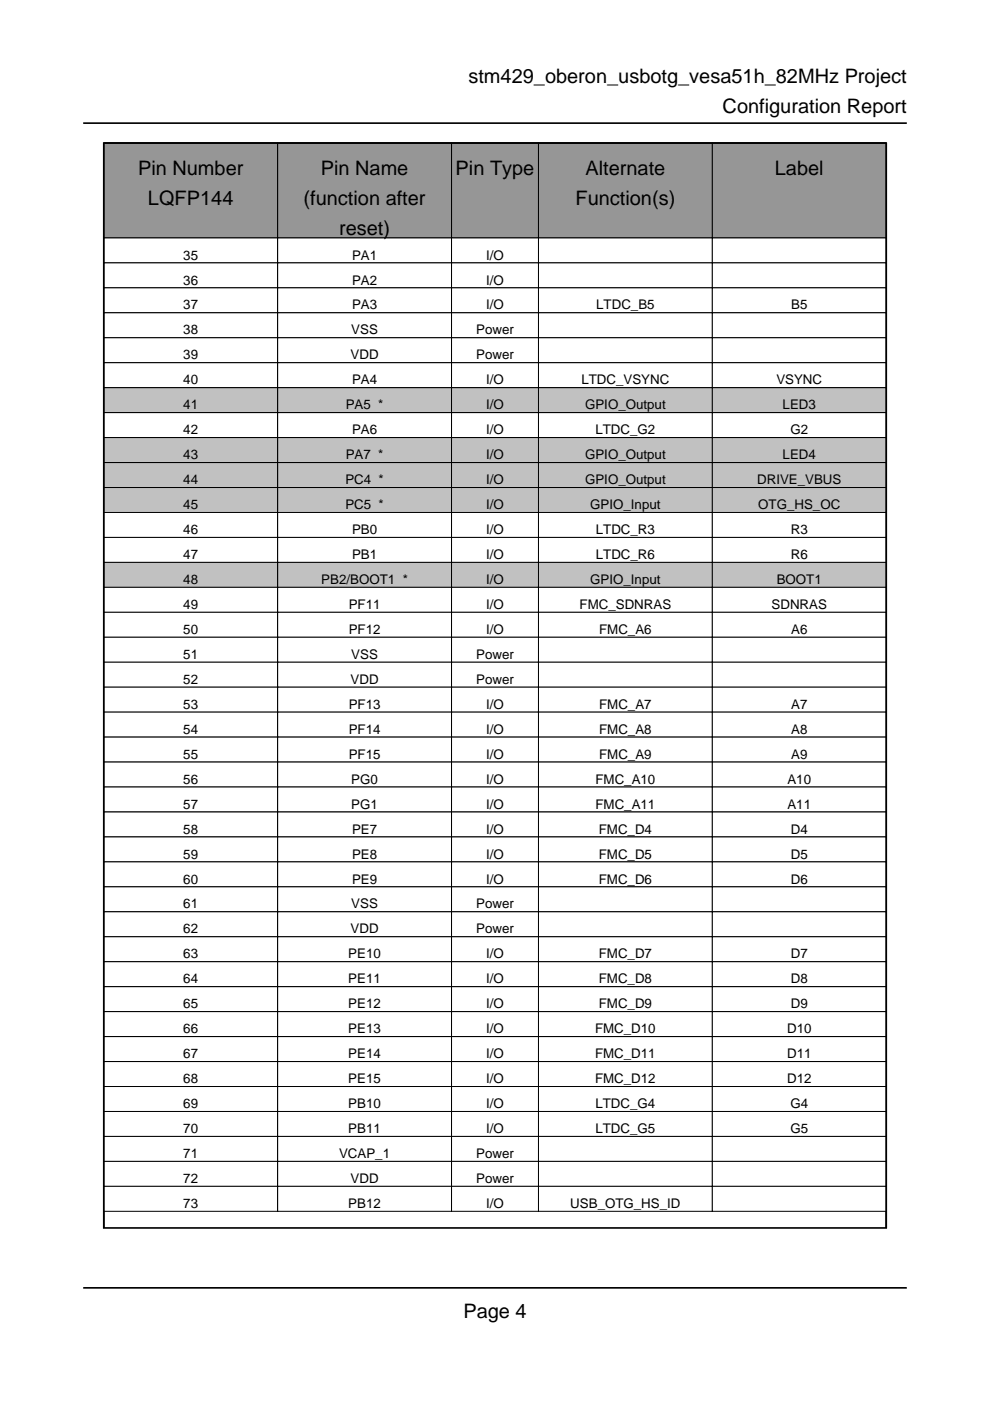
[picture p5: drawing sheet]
<svg xmlns="http://www.w3.org/2000/svg" width="210mm" height="297mm" viewBox="0 0 210 297" stroke-linecap="round" stroke-linejoin="round" font-family="sans-serif">
<defs><g id="words">
<g font-size="4.2">
<text x="99.3" y="17.6">stm429_oberon_usbotg_vesa51h_82MHz Project</text>
<text x="153.2" y="24">Configuration Report</text>
<text x="29.3" y="37">Pin Number</text>
<text x="68" y="37">Pin Name</text>
<text x="96.6" y="37">Pin Type</text>
<text x="124.1" y="37">Alternate</text>
<text x="164.3" y="37">Label</text>
<text x="31.4" y="43.4">LQFP144</text>
<text x="64.4" y="43.4">(function after</text>
<text x="122" y="43.4">Function(s)</text>
<text x="71.9" y="49.7">reset)</text>
<text x="98.2" y="279.4">Page 4</text>
</g>
<g font-size="2.8">
<text x="38.9" y="55">35</text>
<text x="74.6" y="55">PA1</text>
<text x="103.1" y="55">I/O</text>
<text x="38.9" y="60.3">36</text>
<text x="38.9" y="65.6">37</text>
<text x="74.6" y="60.3">PA2</text>
<text x="74.6" y="65.6">PA3</text>
<text x="103.1" y="60.3">I/O</text>
<text x="103.1" y="65.6">I/O</text>
<text x="126.4" y="65.6">LTDC_B5</text>
<text x="167.7" y="65.6">B5</text>
<text x="38.9" y="70.9">38</text>
<text x="74.5" y="70.9">VSS</text>
<text x="101" y="70.9">Power</text>
<text x="38.9" y="76.2">39</text>
<text x="74.3" y="76.2">VDD</text>
<text x="101" y="76.2">Power</text>
<text x="38.9" y="81.5">40</text>
<text x="74.6" y="81.5">PA4</text>
<text x="103.1" y="81.5">I/O</text>
<text x="123.3" y="81.5">LTDC_VSYNC</text>
<text x="164.6" y="81.5">VSYNC</text>
<text x="38.9" y="86.8">41</text>
<text x="73.3" y="86.8">PA5 *</text>
<text x="103.1" y="86.8">I/O</text>
<text x="124.1" y="86.8">GPIO_Output</text>
<text x="165.9" y="86.8">LED3</text>
<text x="38.9" y="92.1">42</text>
<text x="74.6" y="92.1">PA6</text>
<text x="103.1" y="92.1">I/O</text>
<text x="126.2" y="92.1">LTDC_G2</text>
<text x="167.6" y="92.1">G2</text>
<text x="38.9" y="97.4">43</text>
<text x="73.3" y="97.4">PA7 *</text>
<text x="103.1" y="97.4">I/O</text>
<text x="124.1" y="97.4">GPIO_Output</text>
<text x="165.9" y="97.4">LED4</text>
<text x="38.9" y="102.7">44</text>
<text x="38.9" y="107.9">45</text>
<text x="73.2" y="102.7">PC4 *</text>
<text x="73.2" y="107.9">PC5 *</text>
<text x="103.1" y="102.7">I/O</text>
<text x="103.1" y="107.9">I/O</text>
<text x="124.1" y="102.7">GPIO_Output</text>
<text x="125.1" y="107.9">GPIO_Input</text>
<text x="160.5" y="102.7">DRIVE_VBUS</text>
<text x="160.8" y="107.9">OTG_HS_OC</text>
<text x="38.9" y="113.2">46</text>
<text x="74.6" y="113.2">PB0</text>
<text x="103.1" y="113.2">I/O</text>
<text x="126.3" y="113.2">LTDC_R3</text>
<text x="167.7" y="113.2">R3</text>
<text x="38.9" y="118.5">47</text>
<text x="74.6" y="118.5">PB1</text>
<text x="103.1" y="118.5">I/O</text>
<text x="126.3" y="118.5">LTDC_R6</text>
<text x="167.7" y="118.5">R6</text>
<text x="38.9" y="123.8">48</text>
<text x="68.1" y="123.8">PB2/BOOT1 *</text>
<text x="103.1" y="123.8">I/O</text>
<text x="125.1" y="123.8">GPIO_Input</text>
<text x="164.7" y="123.8">BOOT1</text>
<text x="38.9" y="129.1">49</text>
<text x="73.9" y="129.1">PF11</text>
<text x="103.1" y="129.1">I/O</text>
<text x="122.9" y="129.1">FMC_SDNRAS</text>
<text x="163.6" y="129.1">SDNRAS</text>
<text x="38.9" y="134.4">50</text>
<text x="73.9" y="134.4">PF12</text>
<text x="103.1" y="134.4">I/O</text>
<text x="127" y="134.4">FMC_A6</text>
<text x="167.7" y="134.4">A6</text>
<text x="38.9" y="139.7">51</text>
<text x="74.5" y="139.7">VSS</text>
<text x="101" y="139.7">Power</text>
<text x="38.9" y="145">52</text>
<text x="74.3" y="145">VDD</text>
<text x="101" y="145">Power</text>
<text x="38.9" y="150.3">53</text>
<text x="38.9" y="155.6">54</text>
<text x="73.9" y="150.3">PF13</text>
<text x="73.9" y="155.6">PF14</text>
<text x="103.1" y="150.3">I/O</text>
<text x="103.1" y="155.6">I/O</text>
<text x="127" y="150.3">FMC_A7</text>
<text x="127" y="155.6">FMC_A8</text>
<text x="167.7" y="150.3">A7</text>
<text x="167.7" y="155.6">A8</text>
<text x="38.9" y="160.9">55</text>
<text x="73.9" y="160.9">PF15</text>
<text x="103.1" y="160.9">I/O</text>
<text x="127" y="160.9">FMC_A9</text>
<text x="167.7" y="160.9">A9</text>
<text x="38.9" y="166.2">56</text>
<text x="74.5" y="166.2">PG0</text>
<text x="103.1" y="166.2">I/O</text>
<text x="126.2" y="166.2">FMC_A10</text>
<text x="167" y="166.2">A10</text>
<text x="38.9" y="171.4">57</text>
<text x="74.5" y="171.4">PG1</text>
<text x="103.1" y="171.4">I/O</text>
<text x="126.2" y="171.4">FMC_A11</text>
<text x="167" y="171.4">A11</text>
<text x="38.9" y="176.7">58</text>
<text x="74.6" y="176.7">PE7</text>
<text x="103.1" y="176.7">I/O</text>
<text x="127" y="176.7">FMC_D4</text>
<text x="167.7" y="176.7">D4</text>
<text x="38.9" y="182">59</text>
<text x="74.6" y="182">PE8</text>
<text x="103.1" y="182">I/O</text>
<text x="127" y="182">FMC_D5</text>
<text x="167.7" y="182">D5</text>
<text x="38.9" y="187.3">60</text>
<text x="74.6" y="187.3">PE9</text>
<text x="103.1" y="187.3">I/O</text>
<text x="127" y="187.3">FMC_D6</text>
<text x="167.7" y="187.3">D6</text>
<text x="38.9" y="192.6">61</text>
<text x="38.9" y="197.9">62</text>
<text x="74.3" y="197.9">VDD</text>
<text x="74.5" y="192.6">VSS</text>
<text x="101" y="192.6">Power</text>
<text x="101" y="197.9">Power</text>
<text x="38.9" y="203.2">63</text>
<text x="73.9" y="203.2">PE10</text>
<text x="103.1" y="203.2">I/O</text>
<text x="127" y="203.2">FMC_D7</text>
<text x="167.7" y="203.2">D7</text>
<text x="38.9" y="208.5">64</text>
<text x="73.9" y="208.5">PE11</text>
<text x="103.1" y="208.5">I/O</text>
<text x="127" y="208.5">FMC_D8</text>
<text x="167.7" y="208.5">D8</text>
<text x="38.9" y="213.8">65</text>
<text x="73.9" y="213.8">PE12</text>
<text x="103.1" y="213.8">I/O</text>
<text x="127" y="213.8">FMC_D9</text>
<text x="167.7" y="213.8">D9</text>
<text x="38.9" y="219.1">66</text>
<text x="73.9" y="219.1">PE13</text>
<text x="103.1" y="219.1">I/O</text>
<text x="126.2" y="219.1">FMC_D10</text>
<text x="166.9" y="219.1">D10</text>
<text x="38.9" y="224.4">67</text>
<text x="73.9" y="224.4">PE14</text>
<text x="103.1" y="224.4">I/O</text>
<text x="126.2" y="224.4">FMC_D11</text>
<text x="166.9" y="224.4">D11</text>
<text x="38.9" y="229.7">68</text>
<text x="73.9" y="229.7">PE15</text>
<text x="103.1" y="229.7">I/O</text>
<text x="126.2" y="229.7">FMC_D12</text>
<text x="166.9" y="229.7">D12</text>
<text x="38.9" y="234.9">69</text>
<text x="73.9" y="234.9">PB10</text>
<text x="103.1" y="234.9">I/O</text>
<text x="126.2" y="234.9">LTDC_G4</text>
<text x="167.6" y="234.9">G4</text>
<text x="38.9" y="240.2">70</text>
<text x="38.9" y="245.5">71</text>
<text x="71.9" y="245.5">VCAP_1</text>
<text x="73.9" y="240.2">PB11</text>
<text x="101" y="245.5">Power</text>
<text x="103.1" y="240.2">I/O</text>
<text x="126.2" y="240.2">LTDC_G5</text>
<text x="167.6" y="240.2">G5</text>
<text x="38.9" y="250.8">72</text>
<text x="74.3" y="250.8">VDD</text>
<text x="101" y="250.8">Power</text>
<text x="38.9" y="256.1">73</text>
<text x="73.9" y="256.1">PB12</text>
<text x="103.1" y="256.1">I/O</text>
<text x="120.9" y="256.1">USB_OTG_HS_ID</text>
</g>
</g></defs>
<path d="M22 260.3v-230h165.9v230" fill="none" stroke="#000" stroke-width=".35"/>
<path d="M22 30.3h36.9v20.1h-36.9z" fill="#90989e"/>
<path d="M22 30.3h36.9v20.1h-36.9z" fill="none" stroke="#000" stroke-width=".21"/>
<path d="M58.9 30.3h36.8v20.1h-36.8z" fill="#90989e"/>
<path d="M58.9 30.3h36.8v20.1h-36.8z" fill="none" stroke="#000" stroke-width=".21"/>
<path d="M95.7 30.3h18.5v20.1h-18.5z" fill="#90989e"/>
<path d="M95.7 30.3h18.5v20.1h-18.5z" fill="none" stroke="#000" stroke-width=".21"/>
<path d="M114.2 30.3h36.8v20.1h-36.8z" fill="#90989e"/>
<path d="M114.2 30.3h36.8v20.1h-36.8z" fill="none" stroke="#000" stroke-width=".21"/>
<path d="M151 30.3h36.9v20.1h-36.9z" fill="#90989e"/>
<path d="M151 30.3h36.9v20.1h-36.9z" fill="none" stroke="#000" stroke-width=".21"/>
<path d="M22 50.4h36.9v5.3h-36.9z" fill="#fff"/>
<path d="M22 50.4h36.9v5.3h-36.9z" fill="none" stroke="#000" stroke-width=".21"/>
<path d="M58.9 50.4h36.8v5.3h-36.8z" fill="#fff"/>
<path d="M58.9 50.4h36.8v5.3h-36.8z" fill="none" stroke="#000" stroke-width=".21"/>
<path d="M95.7 50.4h18.5v5.3h-18.5z" fill="#fff"/>
<path d="M95.7 50.4h18.5v5.3h-18.5z" fill="none" stroke="#000" stroke-width=".21"/>
<path d="M114.2 50.4h36.8v5.3h-36.8z" fill="#fff"/>
<path d="M114.2 50.4h36.8v5.3h-36.8z" fill="none" stroke="#000" stroke-width=".21"/>
<path d="M151 50.4h36.9v5.3h-36.9z" fill="#fff"/>
<path d="M151 50.4h36.9v5.3h-36.9z" fill="none" stroke="#000" stroke-width=".21"/>
<path d="M22 55.7h36.9v5.3h-36.9z" fill="#fff"/>
<path d="M22 55.7h36.9v5.3h-36.9z" fill="none" stroke="#000" stroke-width=".21"/>
<path d="M58.9 55.7h36.8v5.3h-36.8z" fill="#fff"/>
<path d="M58.9 55.7h36.8v5.3h-36.8z" fill="none" stroke="#000" stroke-width=".21"/>
<path d="M95.7 55.7h18.5v5.3h-18.5z" fill="#fff"/>
<path d="M95.7 55.7h18.5v5.3h-18.5z" fill="none" stroke="#000" stroke-width=".21"/>
<path d="M114.2 55.7h36.8v5.3h-36.8z" fill="#fff"/>
<path d="M114.2 55.7h36.8v5.3h-36.8z" fill="none" stroke="#000" stroke-width=".21"/>
<path d="M151 55.7h36.9v5.3h-36.9z" fill="#fff"/>
<path d="M151 55.7h36.9v5.3h-36.9z" fill="none" stroke="#000" stroke-width=".21"/>
<path d="M22 61h36.9v5.3h-36.9z" fill="#fff"/>
<path d="M22 61h36.9v5.3h-36.9z" fill="none" stroke="#000" stroke-width=".21"/>
<path d="M58.9 61h36.8v5.3h-36.8z" fill="#fff"/>
<path d="M58.9 61h36.8v5.3h-36.8z" fill="none" stroke="#000" stroke-width=".21"/>
<path d="M95.7 61h18.5v5.3h-18.5z" fill="#fff"/>
<path d="M95.7 61h18.5v5.3h-18.5z" fill="none" stroke="#000" stroke-width=".21"/>
<path d="M114.2 61h36.8v5.3h-36.8z" fill="#fff"/>
<path d="M114.2 61h36.8v5.3h-36.8z" fill="none" stroke="#000" stroke-width=".21"/>
<path d="M151 61h36.9v5.3h-36.9z" fill="#fff"/>
<path d="M151 61h36.9v5.3h-36.9z" fill="none" stroke="#000" stroke-width=".21"/>
<path d="M22 66.3h36.9v5.3h-36.9z" fill="#fff"/>
<path d="M22 66.3h36.9v5.3h-36.9z" fill="none" stroke="#000" stroke-width=".21"/>
<path d="M58.9 66.3h36.8v5.3h-36.8z" fill="#fff"/>
<path d="M58.9 66.3h36.8v5.3h-36.8z" fill="none" stroke="#000" stroke-width=".21"/>
<path d="M95.7 66.3h18.5v5.3h-18.5z" fill="#fff"/>
<path d="M95.7 66.3h18.5v5.3h-18.5z" fill="none" stroke="#000" stroke-width=".21"/>
<path d="M114.2 66.3h36.8v5.3h-36.8z" fill="#fff"/>
<path d="M114.2 66.3h36.8v5.3h-36.8z" fill="none" stroke="#000" stroke-width=".21"/>
<path d="M151 66.3h36.9v5.3h-36.9z" fill="#fff"/>
<path d="M151 66.3h36.9v5.3h-36.9z" fill="none" stroke="#000" stroke-width=".21"/>
<path d="M22 71.6h36.9v5.3h-36.9z" fill="#fff"/>
<path d="M22 71.6h36.9v5.3h-36.9z" fill="none" stroke="#000" stroke-width=".21"/>
<path d="M58.9 71.6h36.8v5.3h-36.8z" fill="#fff"/>
<path d="M58.9 71.6h36.8v5.3h-36.8z" fill="none" stroke="#000" stroke-width=".21"/>
<path d="M95.7 71.6h18.5v5.3h-18.5z" fill="#fff"/>
<path d="M95.7 71.6h18.5v5.3h-18.5z" fill="none" stroke="#000" stroke-width=".21"/>
<path d="M114.2 71.6h36.8v5.3h-36.8z" fill="#fff"/>
<path d="M114.2 71.6h36.8v5.3h-36.8z" fill="none" stroke="#000" stroke-width=".21"/>
<path d="M151 71.6h36.9v5.3h-36.9z" fill="#fff"/>
<path d="M151 71.6h36.9v5.3h-36.9z" fill="none" stroke="#000" stroke-width=".21"/>
<path d="M22 76.9h36.9v5.3h-36.9z" fill="#fff"/>
<path d="M22 76.9h36.9v5.3h-36.9z" fill="none" stroke="#000" stroke-width=".21"/>
<path d="M58.9 76.9h36.8v5.3h-36.8z" fill="#fff"/>
<path d="M58.9 76.9h36.8v5.3h-36.8z" fill="none" stroke="#000" stroke-width=".21"/>
<path d="M95.7 76.9h18.5v5.3h-18.5z" fill="#fff"/>
<path d="M95.7 76.9h18.5v5.3h-18.5z" fill="none" stroke="#000" stroke-width=".21"/>
<path d="M114.2 76.9h36.8v5.3h-36.8z" fill="#fff"/>
<path d="M114.2 76.9h36.8v5.3h-36.8z" fill="none" stroke="#000" stroke-width=".21"/>
<path d="M151 76.9h36.9v5.3h-36.9z" fill="#fff"/>
<path d="M151 76.9h36.9v5.3h-36.9z" fill="none" stroke="#000" stroke-width=".21"/>
<path d="M22 82.2h36.9v5.3h-36.9z" fill="#b9c4ca"/>
<path d="M22 82.2h36.9v5.3h-36.9z" fill="none" stroke="#000" stroke-width=".21"/>
<path d="M58.9 82.2h36.8v5.3h-36.8z" fill="#b9c4ca"/>
<path d="M58.9 82.2h36.8v5.3h-36.8z" fill="none" stroke="#000" stroke-width=".21"/>
<path d="M95.7 82.2h18.5v5.3h-18.5z" fill="#b9c4ca"/>
<path d="M95.7 82.2h18.5v5.3h-18.5z" fill="none" stroke="#000" stroke-width=".21"/>
<path d="M114.2 82.2h36.8v5.3h-36.8z" fill="#b9c4ca"/>
<path d="M114.2 82.2h36.8v5.3h-36.8z" fill="none" stroke="#000" stroke-width=".21"/>
<path d="M151 82.2h36.9v5.3h-36.9z" fill="#b9c4ca"/>
<path d="M151 82.2h36.9v5.3h-36.9z" fill="none" stroke="#000" stroke-width=".21"/>
<path d="M22 87.5h36.9v5.3h-36.9z" fill="#fff"/>
<path d="M22 87.5h36.9v5.3h-36.9z" fill="none" stroke="#000" stroke-width=".21"/>
<path d="M58.9 87.5h36.8v5.3h-36.8z" fill="#fff"/>
<path d="M58.9 87.5h36.8v5.3h-36.8z" fill="none" stroke="#000" stroke-width=".21"/>
<path d="M95.7 87.5h18.5v5.3h-18.5z" fill="#fff"/>
<path d="M95.7 87.5h18.5v5.3h-18.5z" fill="none" stroke="#000" stroke-width=".21"/>
<path d="M114.2 87.5h36.8v5.3h-36.8z" fill="#fff"/>
<path d="M114.2 87.5h36.8v5.3h-36.8z" fill="none" stroke="#000" stroke-width=".21"/>
<path d="M151 87.5h36.9v5.3h-36.9z" fill="#fff"/>
<path d="M151 87.5h36.9v5.3h-36.9z" fill="none" stroke="#000" stroke-width=".21"/>
<path d="M22 92.8h36.9v5.3h-36.9z" fill="#b9c4ca"/>
<path d="M22 92.8h36.9v5.3h-36.9z" fill="none" stroke="#000" stroke-width=".21"/>
<path d="M58.9 92.8h36.8v5.3h-36.8z" fill="#b9c4ca"/>
<path d="M58.9 92.8h36.8v5.3h-36.8z" fill="none" stroke="#000" stroke-width=".21"/>
<path d="M95.7 92.8h18.5v5.3h-18.5z" fill="#b9c4ca"/>
<path d="M95.7 92.8h18.5v5.3h-18.5z" fill="none" stroke="#000" stroke-width=".21"/>
<path d="M114.2 92.8h36.8v5.3h-36.8z" fill="#b9c4ca"/>
<path d="M114.2 92.8h36.8v5.3h-36.8z" fill="none" stroke="#000" stroke-width=".21"/>
<path d="M151 92.8h36.9v5.3h-36.9z" fill="#b9c4ca"/>
<path d="M151 92.8h36.9v5.3h-36.9z" fill="none" stroke="#000" stroke-width=".21"/>
<path d="M22 98.1h36.9v5.3h-36.9z" fill="#b9c4ca"/>
<path d="M22 98.1h36.9v5.3h-36.9z" fill="none" stroke="#000" stroke-width=".21"/>
<path d="M58.9 98.1h36.8v5.3h-36.8z" fill="#b9c4ca"/>
<path d="M58.9 98.1h36.8v5.3h-36.8z" fill="none" stroke="#000" stroke-width=".21"/>
<path d="M95.7 98.1h18.5v5.3h-18.5z" fill="#b9c4ca"/>
<path d="M95.7 98.1h18.5v5.3h-18.5z" fill="none" stroke="#000" stroke-width=".21"/>
<path d="M114.2 98.1h36.8v5.3h-36.8z" fill="#b9c4ca"/>
<path d="M114.2 98.1h36.8v5.3h-36.8z" fill="none" stroke="#000" stroke-width=".21"/>
<path d="M151 98.1h36.9v5.3h-36.9z" fill="#b9c4ca"/>
<path d="M151 98.1h36.9v5.3h-36.9z" fill="none" stroke="#000" stroke-width=".21"/>
<path d="M22 103.4h36.9v5.3h-36.9z" fill="#b9c4ca"/>
<path d="M22 103.4h36.9v5.3h-36.9z" fill="none" stroke="#000" stroke-width=".21"/>
<path d="M58.9 103.4h36.8v5.3h-36.8z" fill="#b9c4ca"/>
<path d="M58.9 103.4h36.8v5.3h-36.8z" fill="none" stroke="#000" stroke-width=".21"/>
<path d="M95.7 103.4h18.5v5.3h-18.5z" fill="#b9c4ca"/>
<path d="M95.7 103.4h18.5v5.3h-18.5z" fill="none" stroke="#000" stroke-width=".21"/>
<path d="M114.2 103.4h36.8v5.3h-36.8z" fill="#b9c4ca"/>
<path d="M114.2 103.4h36.8v5.3h-36.8z" fill="none" stroke="#000" stroke-width=".21"/>
<path d="M151 103.4h36.9v5.3h-36.9z" fill="#b9c4ca"/>
<path d="M151 103.4h36.9v5.3h-36.9z" fill="none" stroke="#000" stroke-width=".21"/>
<path d="M22 108.7h36.9v5.2h-36.9z" fill="#fff"/>
<path d="M22 108.7h36.9v5.2h-36.9z" fill="none" stroke="#000" stroke-width=".21"/>
<path d="M58.9 108.7h36.8v5.2h-36.8z" fill="#fff"/>
<path d="M58.9 108.7h36.8v5.2h-36.8z" fill="none" stroke="#000" stroke-width=".21"/>
<path d="M95.7 108.7h18.5v5.2h-18.5z" fill="#fff"/>
<path d="M95.7 108.7h18.5v5.2h-18.5z" fill="none" stroke="#000" stroke-width=".21"/>
<path d="M114.2 108.7h36.8v5.2h-36.8z" fill="#fff"/>
<path d="M114.2 108.7h36.8v5.2h-36.8z" fill="none" stroke="#000" stroke-width=".21"/>
<path d="M151 108.7h36.9v5.2h-36.9z" fill="#fff"/>
<path d="M151 108.7h36.9v5.2h-36.9z" fill="none" stroke="#000" stroke-width=".21"/>
<path d="M22 113.9h36.9v5.3h-36.9z" fill="#fff"/>
<path d="M22 113.9h36.9v5.3h-36.9z" fill="none" stroke="#000" stroke-width=".21"/>
<path d="M58.9 113.9h36.8v5.3h-36.8z" fill="#fff"/>
<path d="M58.9 113.9h36.8v5.3h-36.8z" fill="none" stroke="#000" stroke-width=".21"/>
<path d="M95.7 113.9h18.5v5.3h-18.5z" fill="#fff"/>
<path d="M95.7 113.9h18.5v5.3h-18.5z" fill="none" stroke="#000" stroke-width=".21"/>
<path d="M114.2 113.9h36.8v5.3h-36.8z" fill="#fff"/>
<path d="M114.2 113.9h36.8v5.3h-36.8z" fill="none" stroke="#000" stroke-width=".21"/>
<path d="M151 113.9h36.9v5.3h-36.9z" fill="#fff"/>
<path d="M151 113.9h36.9v5.3h-36.9z" fill="none" stroke="#000" stroke-width=".21"/>
<path d="M22 119.2h36.9v5.3h-36.9z" fill="#b9c4ca"/>
<path d="M22 119.2h36.9v5.3h-36.9z" fill="none" stroke="#000" stroke-width=".21"/>
<path d="M58.9 119.2h36.8v5.3h-36.8z" fill="#b9c4ca"/>
<path d="M58.9 119.2h36.8v5.3h-36.8z" fill="none" stroke="#000" stroke-width=".21"/>
<path d="M95.7 119.2h18.5v5.3h-18.5z" fill="#b9c4ca"/>
<path d="M95.7 119.2h18.5v5.3h-18.5z" fill="none" stroke="#000" stroke-width=".21"/>
<path d="M114.2 119.2h36.8v5.3h-36.8z" fill="#b9c4ca"/>
<path d="M114.2 119.2h36.8v5.3h-36.8z" fill="none" stroke="#000" stroke-width=".21"/>
<path d="M151 119.2h36.9v5.3h-36.9z" fill="#b9c4ca"/>
<path d="M151 119.2h36.9v5.3h-36.9z" fill="none" stroke="#000" stroke-width=".21"/>
<path d="M22 124.5h36.9v5.3h-36.9z" fill="#fff"/>
<path d="M22 124.5h36.9v5.3h-36.9z" fill="none" stroke="#000" stroke-width=".21"/>
<path d="M58.9 124.5h36.8v5.3h-36.8z" fill="#fff"/>
<path d="M58.9 124.5h36.8v5.3h-36.8z" fill="none" stroke="#000" stroke-width=".21"/>
<path d="M95.7 124.5h18.5v5.3h-18.5z" fill="#fff"/>
<path d="M95.7 124.5h18.5v5.3h-18.5z" fill="none" stroke="#000" stroke-width=".21"/>
<path d="M114.2 124.5h36.8v5.3h-36.8z" fill="#fff"/>
<path d="M114.2 124.5h36.8v5.3h-36.8z" fill="none" stroke="#000" stroke-width=".21"/>
<path d="M151 124.5h36.9v5.3h-36.9z" fill="#fff"/>
<path d="M151 124.5h36.9v5.3h-36.9z" fill="none" stroke="#000" stroke-width=".21"/>
<path d="M22 129.8h36.9v5.3h-36.9z" fill="#fff"/>
<path d="M22 129.8h36.9v5.3h-36.9z" fill="none" stroke="#000" stroke-width=".21"/>
<path d="M58.9 129.8h36.8v5.3h-36.8z" fill="#fff"/>
<path d="M58.9 129.8h36.8v5.3h-36.8z" fill="none" stroke="#000" stroke-width=".21"/>
<path d="M95.7 129.8h18.5v5.3h-18.5z" fill="#fff"/>
<path d="M95.7 129.8h18.5v5.3h-18.5z" fill="none" stroke="#000" stroke-width=".21"/>
<path d="M114.2 129.8h36.8v5.3h-36.8z" fill="#fff"/>
<path d="M114.2 129.8h36.8v5.3h-36.8z" fill="none" stroke="#000" stroke-width=".21"/>
<path d="M151 129.8h36.9v5.3h-36.9z" fill="#fff"/>
<path d="M151 129.8h36.9v5.3h-36.9z" fill="none" stroke="#000" stroke-width=".21"/>
<path d="M22 135.1h36.9v5.3h-36.9z" fill="#fff"/>
<path d="M22 135.1h36.9v5.3h-36.9z" fill="none" stroke="#000" stroke-width=".21"/>
<path d="M58.9 135.1h36.8v5.3h-36.8z" fill="#fff"/>
<path d="M58.9 135.1h36.8v5.3h-36.8z" fill="none" stroke="#000" stroke-width=".21"/>
<path d="M95.7 135.1h18.5v5.3h-18.5z" fill="#fff"/>
<path d="M95.7 135.1h18.5v5.3h-18.5z" fill="none" stroke="#000" stroke-width=".21"/>
<path d="M114.2 135.1h36.8v5.3h-36.8z" fill="#fff"/>
<path d="M114.2 135.1h36.8v5.3h-36.8z" fill="none" stroke="#000" stroke-width=".21"/>
<path d="M151 135.1h36.9v5.3h-36.9z" fill="#fff"/>
<path d="M151 135.1h36.9v5.3h-36.9z" fill="none" stroke="#000" stroke-width=".21"/>
<path d="M22 140.4h36.9v5.3h-36.9z" fill="#fff"/>
<path d="M22 140.4h36.9v5.3h-36.9z" fill="none" stroke="#000" stroke-width=".21"/>
<path d="M58.9 140.4h36.8v5.3h-36.8z" fill="#fff"/>
<path d="M58.9 140.4h36.8v5.3h-36.8z" fill="none" stroke="#000" stroke-width=".21"/>
<path d="M95.7 140.4h18.5v5.3h-18.5z" fill="#fff"/>
<path d="M95.7 140.4h18.5v5.3h-18.5z" fill="none" stroke="#000" stroke-width=".21"/>
<path d="M114.2 140.4h36.8v5.3h-36.8z" fill="#fff"/>
<path d="M114.2 140.4h36.8v5.3h-36.8z" fill="none" stroke="#000" stroke-width=".21"/>
<path d="M151 140.4h36.9v5.3h-36.9z" fill="#fff"/>
<path d="M151 140.4h36.9v5.3h-36.9z" fill="none" stroke="#000" stroke-width=".21"/>
<path d="M22 145.7h36.9v5.3h-36.9z" fill="#fff"/>
<path d="M22 145.7h36.9v5.3h-36.9z" fill="none" stroke="#000" stroke-width=".21"/>
<path d="M58.9 145.7h36.8v5.3h-36.8z" fill="#fff"/>
<path d="M58.9 145.7h36.8v5.3h-36.8z" fill="none" stroke="#000" stroke-width=".21"/>
<path d="M95.7 145.7h18.5v5.3h-18.5z" fill="#fff"/>
<path d="M95.7 145.7h18.5v5.3h-18.5z" fill="none" stroke="#000" stroke-width=".21"/>
<path d="M114.2 145.7h36.8v5.3h-36.8z" fill="#fff"/>
<path d="M114.2 145.7h36.8v5.3h-36.8z" fill="none" stroke="#000" stroke-width=".21"/>
<path d="M151 145.7h36.9v5.3h-36.9z" fill="#fff"/>
<path d="M151 145.7h36.9v5.3h-36.9z" fill="none" stroke="#000" stroke-width=".21"/>
<path d="M22 151h36.9v5.3h-36.9z" fill="#fff"/>
<path d="M22 151h36.9v5.3h-36.9z" fill="none" stroke="#000" stroke-width=".21"/>
<path d="M58.9 151h36.8v5.3h-36.8z" fill="#fff"/>
<path d="M58.9 151h36.8v5.3h-36.8z" fill="none" stroke="#000" stroke-width=".21"/>
<path d="M95.7 151h18.5v5.3h-18.5z" fill="#fff"/>
<path d="M95.7 151h18.5v5.3h-18.5z" fill="none" stroke="#000" stroke-width=".21"/>
<path d="M114.2 151h36.8v5.3h-36.8z" fill="#fff"/>
<path d="M114.2 151h36.8v5.3h-36.8z" fill="none" stroke="#000" stroke-width=".21"/>
<path d="M151 151h36.9v5.3h-36.9z" fill="#fff"/>
<path d="M151 151h36.9v5.3h-36.9z" fill="none" stroke="#000" stroke-width=".21"/>
<path d="M22 156.3h36.9v5.3h-36.9z" fill="#fff"/>
<path d="M22 156.3h36.9v5.3h-36.9z" fill="none" stroke="#000" stroke-width=".21"/>
<path d="M58.9 156.3h36.8v5.3h-36.8z" fill="#fff"/>
<path d="M58.9 156.3h36.8v5.3h-36.8z" fill="none" stroke="#000" stroke-width=".21"/>
<path d="M95.7 156.3h18.5v5.3h-18.5z" fill="#fff"/>
<path d="M95.7 156.3h18.5v5.3h-18.5z" fill="none" stroke="#000" stroke-width=".21"/>
<path d="M114.2 156.3h36.8v5.3h-36.8z" fill="#fff"/>
<path d="M114.2 156.3h36.8v5.3h-36.8z" fill="none" stroke="#000" stroke-width=".21"/>
<path d="M151 156.3h36.9v5.3h-36.9z" fill="#fff"/>
<path d="M151 156.3h36.9v5.3h-36.9z" fill="none" stroke="#000" stroke-width=".21"/>
<path d="M22 161.6h36.9v5.3h-36.9z" fill="#fff"/>
<path d="M22 161.6h36.9v5.3h-36.9z" fill="none" stroke="#000" stroke-width=".21"/>
<path d="M58.9 161.6h36.8v5.3h-36.8z" fill="#fff"/>
<path d="M58.9 161.6h36.8v5.3h-36.8z" fill="none" stroke="#000" stroke-width=".21"/>
<path d="M95.7 161.6h18.5v5.3h-18.5z" fill="#fff"/>
<path d="M95.7 161.6h18.5v5.3h-18.5z" fill="none" stroke="#000" stroke-width=".21"/>
<path d="M114.2 161.6h36.8v5.3h-36.8z" fill="#fff"/>
<path d="M114.2 161.6h36.8v5.3h-36.8z" fill="none" stroke="#000" stroke-width=".21"/>
<path d="M151 161.6h36.9v5.3h-36.9z" fill="#fff"/>
<path d="M151 161.6h36.9v5.3h-36.9z" fill="none" stroke="#000" stroke-width=".21"/>
<path d="M22 166.9h36.9v5.3h-36.9z" fill="#fff"/>
<path d="M22 166.9h36.9v5.3h-36.9z" fill="none" stroke="#000" stroke-width=".21"/>
<path d="M58.9 166.9h36.8v5.3h-36.8z" fill="#fff"/>
<path d="M58.9 166.9h36.8v5.3h-36.8z" fill="none" stroke="#000" stroke-width=".21"/>
<path d="M95.7 166.9h18.5v5.3h-18.5z" fill="#fff"/>
<path d="M95.7 166.9h18.5v5.3h-18.5z" fill="none" stroke="#000" stroke-width=".21"/>
<path d="M114.2 166.9h36.8v5.3h-36.8z" fill="#fff"/>
<path d="M114.2 166.9h36.8v5.3h-36.8z" fill="none" stroke="#000" stroke-width=".21"/>
<path d="M151 166.9h36.9v5.3h-36.9z" fill="#fff"/>
<path d="M151 166.9h36.9v5.3h-36.9z" fill="none" stroke="#000" stroke-width=".21"/>
<path d="M22 172.2h36.9v5.2h-36.9z" fill="#fff"/>
<path d="M22 172.2h36.9v5.2h-36.9z" fill="none" stroke="#000" stroke-width=".21"/>
<path d="M58.9 172.2h36.8v5.2h-36.8z" fill="#fff"/>
<path d="M58.9 172.2h36.8v5.2h-36.8z" fill="none" stroke="#000" stroke-width=".21"/>
<path d="M95.7 172.2h18.5v5.2h-18.5z" fill="#fff"/>
<path d="M95.7 172.2h18.5v5.2h-18.5z" fill="none" stroke="#000" stroke-width=".21"/>
<path d="M114.2 172.2h36.8v5.2h-36.8z" fill="#fff"/>
<path d="M114.2 172.2h36.8v5.2h-36.8z" fill="none" stroke="#000" stroke-width=".21"/>
<path d="M151 172.2h36.9v5.2h-36.9z" fill="#fff"/>
<path d="M151 172.2h36.9v5.2h-36.9z" fill="none" stroke="#000" stroke-width=".21"/>
<path d="M22 177.4h36.9v5.3h-36.9z" fill="#fff"/>
<path d="M22 177.4h36.9v5.3h-36.9z" fill="none" stroke="#000" stroke-width=".21"/>
<path d="M58.9 177.4h36.8v5.3h-36.8z" fill="#fff"/>
<path d="M58.9 177.4h36.8v5.3h-36.8z" fill="none" stroke="#000" stroke-width=".21"/>
<path d="M95.7 177.4h18.5v5.3h-18.5z" fill="#fff"/>
<path d="M95.7 177.4h18.5v5.3h-18.5z" fill="none" stroke="#000" stroke-width=".21"/>
<path d="M114.2 177.4h36.8v5.3h-36.8z" fill="#fff"/>
<path d="M114.2 177.4h36.8v5.3h-36.8z" fill="none" stroke="#000" stroke-width=".21"/>
<path d="M151 177.4h36.9v5.3h-36.9z" fill="#fff"/>
<path d="M151 177.4h36.9v5.3h-36.9z" fill="none" stroke="#000" stroke-width=".21"/>
<path d="M22 182.7h36.9v5.3h-36.9z" fill="#fff"/>
<path d="M22 182.7h36.9v5.3h-36.9z" fill="none" stroke="#000" stroke-width=".21"/>
<path d="M58.9 182.7h36.8v5.3h-36.8z" fill="#fff"/>
<path d="M58.9 182.7h36.8v5.3h-36.8z" fill="none" stroke="#000" stroke-width=".21"/>
<path d="M95.7 182.7h18.5v5.3h-18.5z" fill="#fff"/>
<path d="M95.7 182.7h18.5v5.3h-18.5z" fill="none" stroke="#000" stroke-width=".21"/>
<path d="M114.2 182.7h36.8v5.3h-36.8z" fill="#fff"/>
<path d="M114.2 182.7h36.8v5.3h-36.8z" fill="none" stroke="#000" stroke-width=".21"/>
<path d="M151 182.7h36.9v5.3h-36.9z" fill="#fff"/>
<path d="M151 182.7h36.9v5.3h-36.9z" fill="none" stroke="#000" stroke-width=".21"/>
<path d="M22 188h36.9v5.3h-36.9z" fill="#fff"/>
<path d="M22 188h36.9v5.3h-36.9z" fill="none" stroke="#000" stroke-width=".21"/>
<path d="M58.9 188h36.8v5.3h-36.8z" fill="#fff"/>
<path d="M58.9 188h36.8v5.3h-36.8z" fill="none" stroke="#000" stroke-width=".21"/>
<path d="M95.7 188h18.5v5.3h-18.5z" fill="#fff"/>
<path d="M95.7 188h18.5v5.3h-18.5z" fill="none" stroke="#000" stroke-width=".21"/>
<path d="M114.2 188h36.8v5.3h-36.8z" fill="#fff"/>
<path d="M114.2 188h36.8v5.3h-36.8z" fill="none" stroke="#000" stroke-width=".21"/>
<path d="M151 188h36.9v5.3h-36.9z" fill="#fff"/>
<path d="M151 188h36.9v5.3h-36.9z" fill="none" stroke="#000" stroke-width=".21"/>
<path d="M22 193.3h36.9v5.3h-36.9z" fill="#fff"/>
<path d="M22 193.3h36.9v5.3h-36.9z" fill="none" stroke="#000" stroke-width=".21"/>
<path d="M58.9 193.3h36.8v5.3h-36.8z" fill="#fff"/>
<path d="M58.9 193.3h36.8v5.3h-36.8z" fill="none" stroke="#000" stroke-width=".21"/>
<path d="M95.7 193.3h18.5v5.3h-18.5z" fill="#fff"/>
<path d="M95.7 193.3h18.5v5.3h-18.5z" fill="none" stroke="#000" stroke-width=".21"/>
<path d="M114.2 193.3h36.8v5.3h-36.8z" fill="#fff"/>
<path d="M114.2 193.3h36.8v5.3h-36.8z" fill="none" stroke="#000" stroke-width=".21"/>
<path d="M151 193.3h36.9v5.3h-36.9z" fill="#fff"/>
<path d="M151 193.3h36.9v5.3h-36.9z" fill="none" stroke="#000" stroke-width=".21"/>
<path d="M22 198.6h36.9v5.3h-36.9z" fill="#fff"/>
<path d="M22 198.6h36.9v5.3h-36.9z" fill="none" stroke="#000" stroke-width=".21"/>
<path d="M58.9 198.6h36.8v5.3h-36.8z" fill="#fff"/>
<path d="M58.9 198.6h36.8v5.3h-36.8z" fill="none" stroke="#000" stroke-width=".21"/>
<path d="M95.7 198.6h18.5v5.3h-18.5z" fill="#fff"/>
<path d="M95.7 198.6h18.5v5.3h-18.5z" fill="none" stroke="#000" stroke-width=".21"/>
<path d="M114.2 198.6h36.8v5.3h-36.8z" fill="#fff"/>
<path d="M114.2 198.6h36.8v5.3h-36.8z" fill="none" stroke="#000" stroke-width=".21"/>
<path d="M151 198.6h36.9v5.3h-36.9z" fill="#fff"/>
<path d="M151 198.6h36.9v5.3h-36.9z" fill="none" stroke="#000" stroke-width=".21"/>
<path d="M22 203.9h36.9v5.3h-36.9z" fill="#fff"/>
<path d="M22 203.9h36.9v5.3h-36.9z" fill="none" stroke="#000" stroke-width=".21"/>
<path d="M58.9 203.9h36.8v5.3h-36.8z" fill="#fff"/>
<path d="M58.9 203.9h36.8v5.3h-36.8z" fill="none" stroke="#000" stroke-width=".21"/>
<path d="M95.7 203.9h18.5v5.3h-18.5z" fill="#fff"/>
<path d="M95.7 203.9h18.5v5.3h-18.5z" fill="none" stroke="#000" stroke-width=".21"/>
<path d="M114.2 203.9h36.8v5.3h-36.8z" fill="#fff"/>
<path d="M114.2 203.9h36.8v5.3h-36.8z" fill="none" stroke="#000" stroke-width=".21"/>
<path d="M151 203.9h36.9v5.3h-36.9z" fill="#fff"/>
<path d="M151 203.9h36.9v5.3h-36.9z" fill="none" stroke="#000" stroke-width=".21"/>
<path d="M22 209.2h36.9v5.3h-36.9z" fill="#fff"/>
<path d="M22 209.2h36.9v5.3h-36.9z" fill="none" stroke="#000" stroke-width=".21"/>
<path d="M58.9 209.2h36.8v5.3h-36.8z" fill="#fff"/>
<path d="M58.9 209.2h36.8v5.3h-36.8z" fill="none" stroke="#000" stroke-width=".21"/>
<path d="M95.7 209.2h18.5v5.3h-18.5z" fill="#fff"/>
<path d="M95.7 209.2h18.5v5.3h-18.5z" fill="none" stroke="#000" stroke-width=".21"/>
<path d="M114.2 209.2h36.8v5.3h-36.8z" fill="#fff"/>
<path d="M114.2 209.2h36.8v5.3h-36.8z" fill="none" stroke="#000" stroke-width=".21"/>
<path d="M151 209.2h36.9v5.3h-36.9z" fill="#fff"/>
<path d="M151 209.2h36.9v5.3h-36.9z" fill="none" stroke="#000" stroke-width=".21"/>
<path d="M22 214.5h36.9v5.3h-36.9z" fill="#fff"/>
<path d="M22 214.5h36.9v5.3h-36.9z" fill="none" stroke="#000" stroke-width=".21"/>
<path d="M58.9 214.5h36.8v5.3h-36.8z" fill="#fff"/>
<path d="M58.9 214.5h36.8v5.3h-36.8z" fill="none" stroke="#000" stroke-width=".21"/>
<path d="M95.7 214.5h18.5v5.3h-18.5z" fill="#fff"/>
<path d="M95.7 214.5h18.5v5.3h-18.5z" fill="none" stroke="#000" stroke-width=".21"/>
<path d="M114.2 214.5h36.8v5.3h-36.8z" fill="#fff"/>
<path d="M114.2 214.5h36.8v5.3h-36.8z" fill="none" stroke="#000" stroke-width=".21"/>
<path d="M151 214.5h36.9v5.3h-36.9z" fill="#fff"/>
<path d="M151 214.5h36.9v5.3h-36.9z" fill="none" stroke="#000" stroke-width=".21"/>
<path d="M22 219.8h36.9v5.3h-36.9z" fill="#fff"/>
<path d="M22 219.8h36.9v5.3h-36.9z" fill="none" stroke="#000" stroke-width=".21"/>
<path d="M58.9 219.8h36.8v5.3h-36.8z" fill="#fff"/>
<path d="M58.9 219.8h36.8v5.3h-36.8z" fill="none" stroke="#000" stroke-width=".21"/>
<path d="M95.7 219.8h18.5v5.3h-18.5z" fill="#fff"/>
<path d="M95.7 219.8h18.5v5.3h-18.5z" fill="none" stroke="#000" stroke-width=".21"/>
<path d="M114.2 219.8h36.8v5.3h-36.8z" fill="#fff"/>
<path d="M114.2 219.8h36.8v5.3h-36.8z" fill="none" stroke="#000" stroke-width=".21"/>
<path d="M151 219.8h36.9v5.3h-36.9z" fill="#fff"/>
<path d="M151 219.8h36.9v5.3h-36.9z" fill="none" stroke="#000" stroke-width=".21"/>
<path d="M22 225.1h36.9v5.3h-36.9z" fill="#fff"/>
<path d="M22 225.1h36.9v5.3h-36.9z" fill="none" stroke="#000" stroke-width=".21"/>
<path d="M58.9 225.1h36.8v5.3h-36.8z" fill="#fff"/>
<path d="M58.9 225.1h36.8v5.3h-36.8z" fill="none" stroke="#000" stroke-width=".21"/>
<path d="M95.7 225.1h18.5v5.3h-18.5z" fill="#fff"/>
<path d="M95.7 225.1h18.5v5.3h-18.5z" fill="none" stroke="#000" stroke-width=".21"/>
<path d="M114.2 225.1h36.8v5.3h-36.8z" fill="#fff"/>
<path d="M114.2 225.1h36.8v5.3h-36.8z" fill="none" stroke="#000" stroke-width=".21"/>
<path d="M151 225.1h36.9v5.3h-36.9z" fill="#fff"/>
<path d="M151 225.1h36.9v5.3h-36.9z" fill="none" stroke="#000" stroke-width=".21"/>
<path d="M22 230.4h36.9v5.3h-36.9z" fill="#fff"/>
<path d="M22 230.4h36.9v5.3h-36.9z" fill="none" stroke="#000" stroke-width=".21"/>
<path d="M58.9 230.4h36.8v5.3h-36.8z" fill="#fff"/>
<path d="M58.9 230.4h36.8v5.3h-36.8z" fill="none" stroke="#000" stroke-width=".21"/>
<path d="M95.7 230.4h18.5v5.3h-18.5z" fill="#fff"/>
<path d="M95.7 230.4h18.5v5.3h-18.5z" fill="none" stroke="#000" stroke-width=".21"/>
<path d="M114.2 230.4h36.8v5.3h-36.8z" fill="#fff"/>
<path d="M114.2 230.4h36.8v5.3h-36.8z" fill="none" stroke="#000" stroke-width=".21"/>
<path d="M151 230.4h36.9v5.3h-36.9z" fill="#fff"/>
<path d="M151 230.4h36.9v5.3h-36.9z" fill="none" stroke="#000" stroke-width=".21"/>
<path d="M22 235.7h36.9v5.2h-36.9z" fill="#fff"/>
<path d="M22 235.7h36.9v5.2h-36.9z" fill="none" stroke="#000" stroke-width=".21"/>
<path d="M58.9 235.7h36.8v5.2h-36.8z" fill="#fff"/>
<path d="M58.9 235.7h36.8v5.2h-36.8z" fill="none" stroke="#000" stroke-width=".21"/>
<path d="M95.7 235.7h18.5v5.2h-18.5z" fill="#fff"/>
<path d="M95.7 235.7h18.5v5.2h-18.5z" fill="none" stroke="#000" stroke-width=".21"/>
<path d="M114.2 235.7h36.8v5.2h-36.8z" fill="#fff"/>
<path d="M114.2 235.7h36.8v5.2h-36.8z" fill="none" stroke="#000" stroke-width=".21"/>
<path d="M151 235.7h36.9v5.2h-36.9z" fill="#fff"/>
<path d="M151 235.7h36.9v5.2h-36.9z" fill="none" stroke="#000" stroke-width=".21"/>
<path d="M22 240.9h36.9v5.3h-36.9z" fill="#fff"/>
<path d="M22 240.9h36.9v5.3h-36.9z" fill="none" stroke="#000" stroke-width=".21"/>
<path d="M58.9 240.9h36.8v5.3h-36.8z" fill="#fff"/>
<path d="M58.9 240.9h36.8v5.3h-36.8z" fill="none" stroke="#000" stroke-width=".21"/>
<path d="M95.7 240.9h18.5v5.3h-18.5z" fill="#fff"/>
<path d="M95.7 240.9h18.5v5.3h-18.5z" fill="none" stroke="#000" stroke-width=".21"/>
<path d="M114.2 240.9h36.8v5.3h-36.8z" fill="#fff"/>
<path d="M114.2 240.9h36.8v5.3h-36.8z" fill="none" stroke="#000" stroke-width=".21"/>
<path d="M151 240.9h36.9v5.3h-36.9z" fill="#fff"/>
<path d="M151 240.9h36.9v5.3h-36.9z" fill="none" stroke="#000" stroke-width=".21"/>
<path d="M22 246.2h36.9v5.3h-36.9z" fill="#fff"/>
<path d="M22 246.2h36.9v5.3h-36.9z" fill="none" stroke="#000" stroke-width=".21"/>
<path d="M58.9 246.2h36.8v5.3h-36.8z" fill="#fff"/>
<path d="M58.9 246.2h36.8v5.3h-36.8z" fill="none" stroke="#000" stroke-width=".21"/>
<path d="M95.7 246.2h18.5v5.3h-18.5z" fill="#fff"/>
<path d="M95.7 246.2h18.5v5.3h-18.5z" fill="none" stroke="#000" stroke-width=".21"/>
<path d="M114.2 246.2h36.8v5.3h-36.8z" fill="#fff"/>
<path d="M114.2 246.2h36.8v5.3h-36.8z" fill="none" stroke="#000" stroke-width=".21"/>
<path d="M151 246.2h36.9v5.3h-36.9z" fill="#fff"/>
<path d="M151 246.2h36.9v5.3h-36.9z" fill="none" stroke="#000" stroke-width=".21"/>
<path d="M22 251.5h36.9v5.3h-36.9z" fill="#fff"/>
<path d="M22 251.5h36.9v5.3h-36.9z" fill="none" stroke="#000" stroke-width=".21"/>
<path d="M58.9 251.5h36.8v5.3h-36.8z" fill="#fff"/>
<path d="M58.9 251.5h36.8v5.3h-36.8z" fill="none" stroke="#000" stroke-width=".21"/>
<path d="M95.7 251.5h18.5v5.3h-18.5z" fill="#fff"/>
<path d="M95.7 251.5h18.5v5.3h-18.5z" fill="none" stroke="#000" stroke-width=".21"/>
<path d="M114.2 251.5h36.8v5.3h-36.8z" fill="#fff"/>
<path d="M114.2 251.5h36.8v5.3h-36.8z" fill="none" stroke="#000" stroke-width=".21"/>
<path d="M151 251.5h36.9v5.3h-36.9z" fill="#fff"/>
<path d="M151 251.5h36.9v5.3h-36.9z" fill="none" stroke="#000" stroke-width=".21"/>
<path d="M17.6 26.1h174.7M22 30.3h165.9v230h-165.9zM17.6 273h174.7" fill="none" stroke="#000" stroke-width=".35"/>
<use href="#words"/>
</svg>
